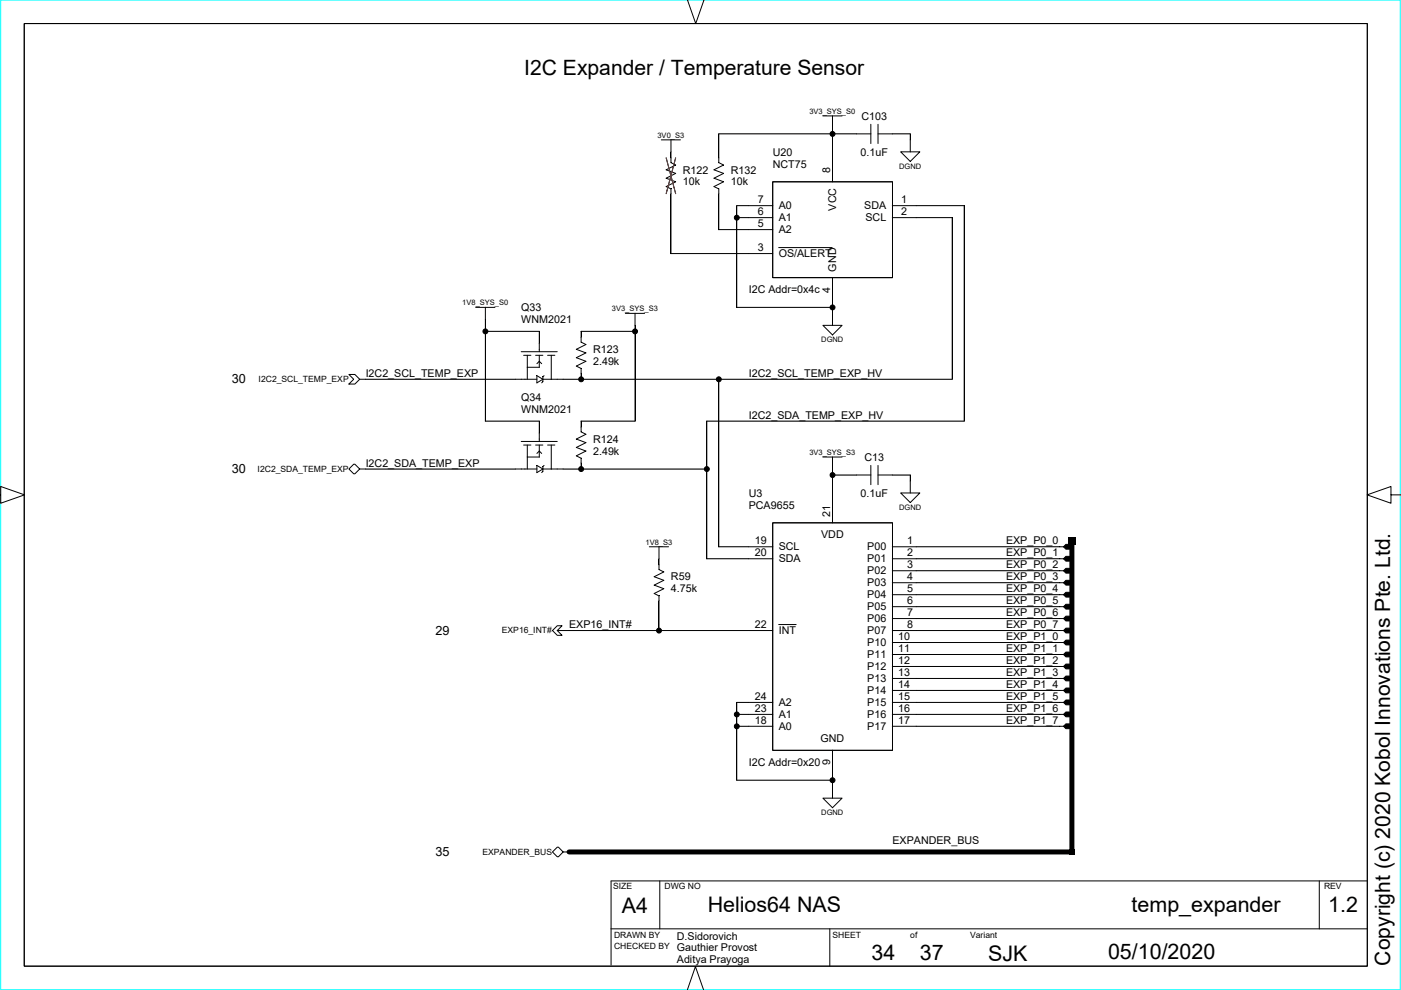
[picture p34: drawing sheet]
<svg xmlns="http://www.w3.org/2000/svg" width="297mm" height="210mm" viewBox="0 0 297 210" stroke-linecap="round" stroke-linejoin="round" font-family="sans-serif">
<defs><g id="words">
<g font-size="4.5">
<text x="111.2" y="16">I2C Expander / Temperature Sensor</text>
<text x="131.9" y="193.6">A4</text>
<text x="150" y="193.4">Helios64 NAS</text>
<text x="239.9" y="193.4">temp_expander</text>
<text x="281.6" y="193.4">1.2</text>
<text x="184.8" y="203.5">34</text>
<text x="195" y="203.5">37</text>
<text x="209.5" y="203.7">SJK</text>
<text x="234.9" y="203.4">05/10/2020</text>
<text x="294.7" y="204.7" transform="rotate(-90 294.7 204.7)">Copyright (c) 2020 Kobol Innovations Pte. Ltd.</text>
</g>
<g font-size="2.7">
<text x="49.1" y="81.3">30</text>
<text x="49.1" y="100.3">30</text>
<text x="92.3" y="134.6">29</text>
<text x="92.3" y="181.5">35</text>
</g>
<g font-size="2.3" fill="#c0c0c0">
<text x="-1" y="11.3">J</text>
<text x="-.5" y="32.3">I</text>
</g>
<g font-size="2.3">
<text x="182.7" y="25.4">C103</text>
<text x="163.8" y="33">U20</text>
<text x="163.8" y="35.5">NCT75</text>
<text x="182.5" y="33">0.1uF</text>
<text x="144.8" y="39.3">10k</text>
<text x="144.8" y="36.8">R122</text>
<text x="154.9" y="39.3">10k</text>
<text x="154.9" y="36.8">R132</text>
<text x="176" y="36.6" transform="rotate(-90 176 36.6)">8</text>
<text x="160.7" y="45.7">6</text>
<text x="160.7" y="43.1">7</text>
<text x="165.1" y="44.4">A0</text>
<text x="165.1" y="46.9">A1</text>
<text x="177.3" y="44.6" transform="rotate(-90 177.3 44.6)">VCC</text>
<text x="183.2" y="44.4">SDA</text>
<text x="183.5" y="46.9">SCL</text>
<text x="191.1" y="45.7">2</text>
<text x="191.1" y="43.1">1</text>
<text x="160.7" y="53.3">3</text>
<text x="160.7" y="48.2">5</text>
<text x="165.1" y="49.5">A2</text>
<text x="165.1" y="54.5">OS/ALERT</text>
<text x="177.3" y="57.6" transform="rotate(-90 177.3 57.6)">GND</text>
<text x="110.5" y="66">Q33</text>
<text x="158.7" y="62.1">I2C Addr=0x4c</text>
<text x="176" y="62" transform="rotate(-90 176 62)">4</text>
<text x="110.5" y="68.5">WNM2021</text>
<text x="125.7" y="74.8">R123</text>
<text x="125.7" y="77.4">2.49k</text>
<text x="77.5" y="79.9">I2C2_SCL_TEMP_EXP</text>
<text x="158.7" y="79.9">I2C2_SCL_TEMP_EXP_HV</text>
<text x="110.5" y="87.5">WNM2021</text>
<text x="110.5" y="85">Q34</text>
<text x="158.7" y="88.8">I2C2_SDA_TEMP_EXP_HV</text>
<text x="125.7" y="93.9">R124</text>
<text x="77.5" y="99">I2C2_SDA_TEMP_EXP</text>
<text x="125.7" y="96.4">2.49k</text>
<text x="183.3" y="97.7">C13</text>
<text x="158.7" y="105.3">U3</text>
<text x="158.7" y="107.8">PCA9655</text>
<text x="182.5" y="105.3">0.1uF</text>
<text x="176" y="109.6" transform="rotate(-90 176 109.6)">21</text>
<text x="160" y="118">20</text>
<text x="160" y="115.4">19</text>
<text x="165.1" y="116.7">SCL</text>
<text x="165.1" y="119.3">SDA</text>
<text x="174.1" y="114.2">VDD</text>
<text x="183.9" y="116.7">P00</text>
<text x="183.9" y="119.3">P01</text>
<text x="192.4" y="118">2</text>
<text x="192.4" y="115.4">1</text>
<text x="213.3" y="115.4">EXP_P0_0</text>
<text x="213.3" y="118">EXP_P0_1</text>
<text x="142.3" y="123.1">R59</text>
<text x="142.3" y="125.6">4.75k</text>
<text x="183.9" y="121.8">P02</text>
<text x="183.9" y="124.3">P03</text>
<text x="192.4" y="125.6">5</text>
<text x="192.4" y="123.1">4</text>
<text x="192.4" y="120.5">3</text>
<text x="213.3" y="120.5">EXP_P0_2</text>
<text x="213.3" y="123">EXP_P0_3</text>
<text x="213.3" y="125.5">EXP_P0_4</text>
<text x="183.9" y="126.9">P04</text>
<text x="183.9" y="129.4">P05</text>
<text x="183.9" y="131.9">P06</text>
<text x="192.4" y="130.7">7</text>
<text x="192.4" y="128.1">6</text>
<text x="213.3" y="128.1">EXP_P0_5</text>
<text x="213.3" y="130.6">EXP_P0_6</text>
<text x="120.7" y="133.2">EXP16_INT#</text>
<text x="160" y="133.2">22</text>
<text x="165.1" y="134.5">INT</text>
<text x="183.9" y="134.5">P07</text>
<text x="183.9" y="137">P10</text>
<text x="190.5" y="135.7">10</text>
<text x="192.4" y="133.2">8</text>
<text x="213.3" y="133.2">EXP_P0_7</text>
<text x="213.3" y="135.7">EXP_P1_0</text>
<text x="183.9" y="139.6">P11</text>
<text x="183.9" y="142.1">P12</text>
<text x="190.5" y="143.4">13</text>
<text x="190.5" y="140.8">12</text>
<text x="190.5" y="138.3">11</text>
<text x="213.3" y="138.2">EXP_P1_1</text>
<text x="213.3" y="140.8">EXP_P1_2</text>
<text x="213.3" y="143.3">EXP_P1_3</text>
<text x="160" y="148.4">24</text>
<text x="165.1" y="149.7">A2</text>
<text x="183.9" y="144.6">P13</text>
<text x="183.9" y="147.2">P14</text>
<text x="183.9" y="149.7">P15</text>
<text x="190.5" y="148.4">15</text>
<text x="190.5" y="145.9">14</text>
<text x="213.3" y="145.8">EXP_P1_4</text>
<text x="213.3" y="148.4">EXP_P1_5</text>
<text x="160" y="153.5">18</text>
<text x="160" y="151">23</text>
<text x="165.1" y="152.3">A1</text>
<text x="165.1" y="154.8">A0</text>
<text x="183.9" y="152.3">P16</text>
<text x="183.9" y="154.8">P17</text>
<text x="190.5" y="153.5">17</text>
<text x="190.5" y="151">16</text>
<text x="213.3" y="150.9">EXP_P1_6</text>
<text x="213.3" y="153.5">EXP_P1_7</text>
<text x="174" y="157.3">GND</text>
<text x="158.7" y="162.4">I2C Addr=0x20</text>
<text x="176" y="162.2" transform="rotate(-90 176 162.2)">9</text>
<text x="189.2" y="178.9">EXPANDER_BUS</text>
<text x="143.5" y="201.7">Gauthier Provost</text>
<text x="143.5" y="199.2">D.Sidorovich</text>
<text x="143.5" y="204.3">Aditya Prayoga</text>
</g>
<g font-size="1.8">
<text x="54.8" y="81">I2C2_SCL_TEMP_EXP</text>
<text x="54.6" y="100.1">I2C2_SDA_TEMP_EXP</text>
<text x="106.4" y="134.3">EXP16_INT#</text>
<text x="102.3" y="181.3">EXPANDER_BUS</text>
<text x="130" y="188.4">SIZE</text>
<text x="140.9" y="188.4">DWG NO</text>
<text x="280.7" y="188.4">REV</text>
<text x="130.2" y="198.8">DRAWN BY</text>
<text x="130.2" y="201.3">CHECKED BY</text>
<text x="176.5" y="198.8">SHEET</text>
<text x="193" y="198.8">of</text>
<text x="205.7" y="198.8">Variant</text>
</g>
<g font-size="1.6">
<text x="139.4" y="29.2">3V0_S3</text>
<text x="171.6" y="24.1">3V3_SYS_S0</text>
<text x="190.6" y="35.8">DGND</text>
<text x="98" y="64.7">1V8_SYS_S0</text>
<text x="129.7" y="66">3V3_SYS_S3</text>
<text x="174.1" y="72.6">DGND</text>
<text x="171.6" y="96.4">3V3_SYS_S3</text>
<text x="190.6" y="108.1">DGND</text>
<text x="136.9" y="115.5">1V8_S3</text>
<text x="174.1" y="172.8">DGND</text>
</g>
</g></defs>
<path d="M.1 0h296.8v209.8h-296.8z" fill="none" stroke="#0ff" stroke-width=".21"/>
<g fill="none" stroke="#000" stroke-width=".21">
<path d="M149.3 -.1l-1.8 5.1-1.8-5M5.1 5h284.8v199.9h-284.8zM141.2 33.5l2.1 7.6M142.3 32.2v2.3l1 .5-2.1 1 2.1 .8-2.1 1 2.1 .7-2.1 1.1 1.1 .4M143.3 33.5l-2.1 7.6M163.8 38.5h25.4v20.4h-25.4zM174.5 24.6h4M176.5 24.6v14M184.6 26.4v4M184.7 28.4h-32.3v6.1l1 .5-2 1 2 .8-2 1 2 .7-2 1.1 1 .4M186.1 28.4h6.9v3.8M186.2 26.4v4"/>
<path d="M191 32.2h4l-2 2zM142.2 53.8h21.6M142.3 40v13.8M152.4 48.7h11.4M152.4 40v8.7M156.2 46.1h7.6M163.8 43.6h-7.6v21.6h20.3M165.1 52.5h11.3M176.5 58.8v10.2M189.2 46.1h12.7v34.3h-86.8M189.2 43.6h15.2v45.7M74 79.4h1.2l1.1 1-1.1 1h-1.2l1-1z"/>
<path d="M100.9 65.2h4M102.9 70.3h11.4v4.3M102.9 65.2v24.1M110.5 74.6h7.6M111 75.3h1.6M111.8 75.3v5.1M111.8 77.9h2.6M113.6 75.3h1.5M113.8 77.1l.5-.5 .5 .5M114.3 75.3v2.6M115.4 79.7l-.3 .2v1l-.3 .3M116.1 75.3h1.5"/>
<path d="M116.9 75.3v5.1M132.6 66.4h4.1M134.6 70.3h-11.4v2.3l1 .4-2 1.1 2 .7-2 1 2 .8-2 1 1 .5v2.3M134.6 66.4v22.9M174.5 69h4l-2 2zM74 99.4l1-1h.2l1.1 1-1.1 1.1h-.2zM76.2 99.4h37.6M76.2 80.4h37.6M102.9 89.3h11.4v4.3M110.5 93.6h7.6M111 94.4h1.6M111.8 94.4v5"/>
<path d="M111.8 96.9h2.6M113.6 94.4h1.5M113.8 81.2l1.3-.8-1.3-.7v1.5M113.8 96.1l.5-.5 .5 .5M114.3 94.4v2.5M115.1 99.4h34.8M115.4 98.7l-.3 .2v1l-.3 .3M116.1 94.4h1.5M116.9 94.4v5.1M134.6 89.3h-11.4v2.3l1 .5-2 1 2 .8-2 1 2 .7-2 1 1 .6v2.3M152.4 80.4v35.6M174.5 96.9h4"/>
<path d="M176.5 96.9v14M184.6 98.7v4.1M186.2 98.7v4.1M204.4 89.3h-54.5l-.1 29.2h14M0 104.9h.1v-1.8l5.1 1.8-5.1 1.8v-1.8M113.8 100.2l1.3-.8-1.3-.7v1.5M139.7 118.5v1.3M152.4 115.9h11.4M163.8 110.8h25.4v48.3h-25.4zM176.5 100.7h8.2M186.1 100.7h6.9v3.8M189.2 115.9h35.5"/>
<path d="M189.2 118.5h35.5M191 104.5h4l-2 2.1zM227.3 114.7v65.9h-106.6M294.9 104.9v1.8l-5-1.8 5-1.8v1.8h2.1M120.6 133.7h43.2M139.7 127.4v6.3M165.1 132.4h3.7M189.2 133.7h35.5M189.2 121h35.5M189.2 123.5h35.5M189.2 126.1h35.5M189.2 128.6h35.5"/>
<path d="M189.2 131.1h35.5M189.2 136.2h35.5M189.2 138.8h35.5M156.2 154h7.6M156.2 151.5h7.6M163.8 148.9h-7.6v16.5h20.3M176.5 159v10.2M189.2 154h35.5M189.2 148.9h35.5M189.2 151.5h35.5M189.2 141.3h35.5M189.2 143.8h35.5"/>
<path d="M189.2 146.4h35.5M174.5 169.2h4l-2 2.1zM129.5 196.9h160.4M129.5 186.8h160.4M129.6 186.8v17.8M139.9 186.8v10.2M175.9 196.9v7.9M279.7 186.8v10.2M145.7 209.9l1.7-5 1.8 5"/>
<circle cx="176.5" cy="28.4" r=".52"/>
<circle cx="156.2" cy="46.2" r=".52"/>
<circle cx="102.9" cy="70.3" r=".52"/>
<circle cx="134.6" cy="70.3" r=".52"/>
<circle cx="176.5" cy="65.2" r=".52"/>
<circle cx="123.2" cy="99.5" r=".52"/>
<circle cx="123.2" cy="80.4" r=".52"/>
<circle cx="149.9" cy="99.5" r=".52"/>
<circle cx="152.4" cy="80.4" r=".52"/>
<circle cx="176.5" cy="100.7" r=".52"/>
<circle cx="139.7" cy="133.7" r=".52"/>
<circle cx="156.2" cy="151.5" r=".52"/>
<circle cx="156.2" cy="154" r=".52"/>
<circle cx="176.5" cy="165.4" r=".52"/>
</g>
<g fill="#000">
<path d="M142.3 32.2v1.3z" fill-rule="evenodd"/>
<path d="M176.5 27.1v1.3z" fill-rule="evenodd"/>
<path d="M193 28.4v1.3z" fill-rule="evenodd"/>
<path d="M123.2 79.1v1.3z" fill-rule="evenodd"/>
<path d="M123.2 70.3v1.2z" fill-rule="evenodd"/>
<path d="M134.6 69v1.3z" fill-rule="evenodd"/>
<path d="M176.5 63.9v1.3z" fill-rule="evenodd"/>
<path d="M176.5 65.2v1.2z" fill-rule="evenodd"/>
<path d="M123.2 98.2v1.2z" fill-rule="evenodd"/>
<path d="M123.2 89.3v1.3z" fill-rule="evenodd"/>
<path d="M176.5 99.4v1.3z" fill-rule="evenodd"/>
<path d="M139.7 118.5v1.2z" fill-rule="evenodd"/>
<path d="M193 100.7v1.3z" fill-rule="evenodd"/>
<path d="M176.5 165.4v1.3z" fill-rule="evenodd"/>
<path d="M176.5 164.1v1.3z" fill-rule="evenodd"/>
<circle cx="176.5" cy="28.4" r=".53"/>
<circle cx="156.2" cy="46.1" r=".53"/>
<circle cx="102.9" cy="70.3" r=".53"/>
<circle cx="134.6" cy="70.3" r=".53"/>
<circle cx="176.5" cy="65.2" r=".53"/>
<circle cx="123.2" cy="80.4" r=".53"/>
<circle cx="123.2" cy="99.4" r=".53"/>
<circle cx="149.9" cy="99.4" r=".53"/>
<circle cx="152.4" cy="80.4" r=".53"/>
<circle cx="176.5" cy="100.7" r=".53"/>
<circle cx="139.7" cy="133.7" r=".53"/>
<circle cx="156.2" cy="151.5" r=".53"/>
<circle cx="156.2" cy="154" r=".53"/>
<circle cx="176.5" cy="165.4" r=".53"/>
</g>
<path d="M227.3 114.7v65.9h-106.7" fill="none" stroke="#000" stroke-width="1.1"/>
<path d="M226.4 113.8h1.7v1.7h-1.7zM226.7 180.1h1.1v1.1h-1.1z" fill="#000"/>
<path d="M141.2 33.5l2.1 7.6" fill="none" stroke="#f00" stroke-width=".21"/>
<path d="M143.3 33.5l-2.1 7.6" fill="none" stroke="#f00" stroke-width=".21"/>
<g fill="none" stroke="#000" stroke-width=".21">
<path d="M140.2 29.7h4.1M142.3 29.6v2.6M137.7 115.9h4M139.7 115.9v2.6M139.7 119.7v1.1M224.7 115.9h.8M224.7 118.5h.8M225.5 118.5l.5-.5h.8l.5 .5-.5 .5h-.8zM225.5 115.9l.5-.5h.8l.5 .5-.5 .5h-.8zM117.1 133.7l1-1h1.1l-1.1 1 1.1 1h-1.1zM118.1 133.7h2.6M139.7 126.3v1.1"/>
<path d="M139.7 120.8l1 .5-2 1 2 .7-2 1.1 2 .7-2 1 1 .5M224.7 133.7h.8M224.7 121h.8M224.7 123.5h.8M224.7 136.2h.8M224.7 128.6h.8M224.7 131.1h.8M224.7 126.1h.8M224.7 138.8h.8M225.5 121l.5-.5h.8l.5 .5-.5 .5h-.8zM225.5 123.5l.5-.5h.8l.5 .5-.5 .6h-.8zM225.5 136.2l.5-.5h.8l.5 .5-.5 .5h-.8z"/>
<path d="M225.5 128.6l.5-.5h.8l.5 .5-.5 .5h-.8zM225.5 131.1l.5-.5h.8l.5 .5-.5 .6h-.8zM225.5 133.7l.5-.5h.8l.5 .5-.5 .5h-.8zM225.5 126.1l.5-.5h.8l.5 .5-.5 .5h-.8zM225.5 138.8l.5-.5h.8l.5 .5-.5 .5h-.8zM224.7 148.9h.8M224.7 146.4h.8M224.7 141.3h.8M224.7 143.8h.8M224.7 151.5h.8M224.7 154h.8M225.5 148.9l.5-.5h.8l.5 .5-.5 .5h-.8z"/>
<path d="M225.5 146.4l.5-.5h.8l.5 .5-.5 .5h-.8zM225.5 141.3l.5-.5h.8l.5 .5-.5 .5h-.8zM225.5 143.8l.5-.5h.8l.5 .5-.5 .6h-.8zM225.5 151.5l.5-.5h.8l.5 .5-.5 .5h-.8zM225.5 154l.5-.5h.8l.5 .5-.5 .5h-.8zM117.1 180.6l1-1h.3l1 1-1 1.1h-.3zM119.4 180.6h1.3"/>
</g>
<g fill="#000">
<path d="M225.5 118.5l.5-.5h.8l.5 .5-.5 .5h-.8z" fill-rule="evenodd"/>
<path d="M225.5 115.9l.5-.5h.8l.5 .5-.5 .5h-.8z" fill-rule="evenodd"/>
<path d="M225.5 121l.5-.5h.8l.5 .5-.5 .5h-.8z" fill-rule="evenodd"/>
<path d="M225.5 123.5l.5-.5h.8l.5 .5-.5 .6h-.8z" fill-rule="evenodd"/>
<path d="M225.5 136.2l.5-.5h.8l.5 .5-.5 .5h-.8z" fill-rule="evenodd"/>
<path d="M225.5 128.6l.5-.5h.8l.5 .5-.5 .5h-.8z" fill-rule="evenodd"/>
<path d="M225.5 131.1l.5-.5h.8l.5 .5-.5 .6h-.8z" fill-rule="evenodd"/>
<path d="M225.5 133.7l.5-.5h.8l.5 .5-.5 .5h-.8z" fill-rule="evenodd"/>
<path d="M225.5 126.1l.5-.5h.8l.5 .5-.5 .5h-.8z" fill-rule="evenodd"/>
<path d="M225.5 138.8l.5-.5h.8l.5 .5-.5 .5h-.8z" fill-rule="evenodd"/>
<path d="M225.5 148.9l.5-.5h.8l.5 .5-.5 .5h-.8z" fill-rule="evenodd"/>
<path d="M225.5 146.4l.5-.5h.8l.5 .5-.5 .5h-.8z" fill-rule="evenodd"/>
<path d="M225.5 141.3l.5-.5h.8l.5 .5-.5 .5h-.8z" fill-rule="evenodd"/>
<path d="M225.5 143.8l.5-.5h.8l.5 .5-.5 .6h-.8z" fill-rule="evenodd"/>
<path d="M225.5 151.5l.5-.5h.8l.5 .5-.5 .5h-.8z" fill-rule="evenodd"/>
<path d="M225.5 154l.5-.5h.8l.5 .5-.5 .5h-.8z" fill-rule="evenodd"/>
</g>
<use href="#words"/>
</svg>
